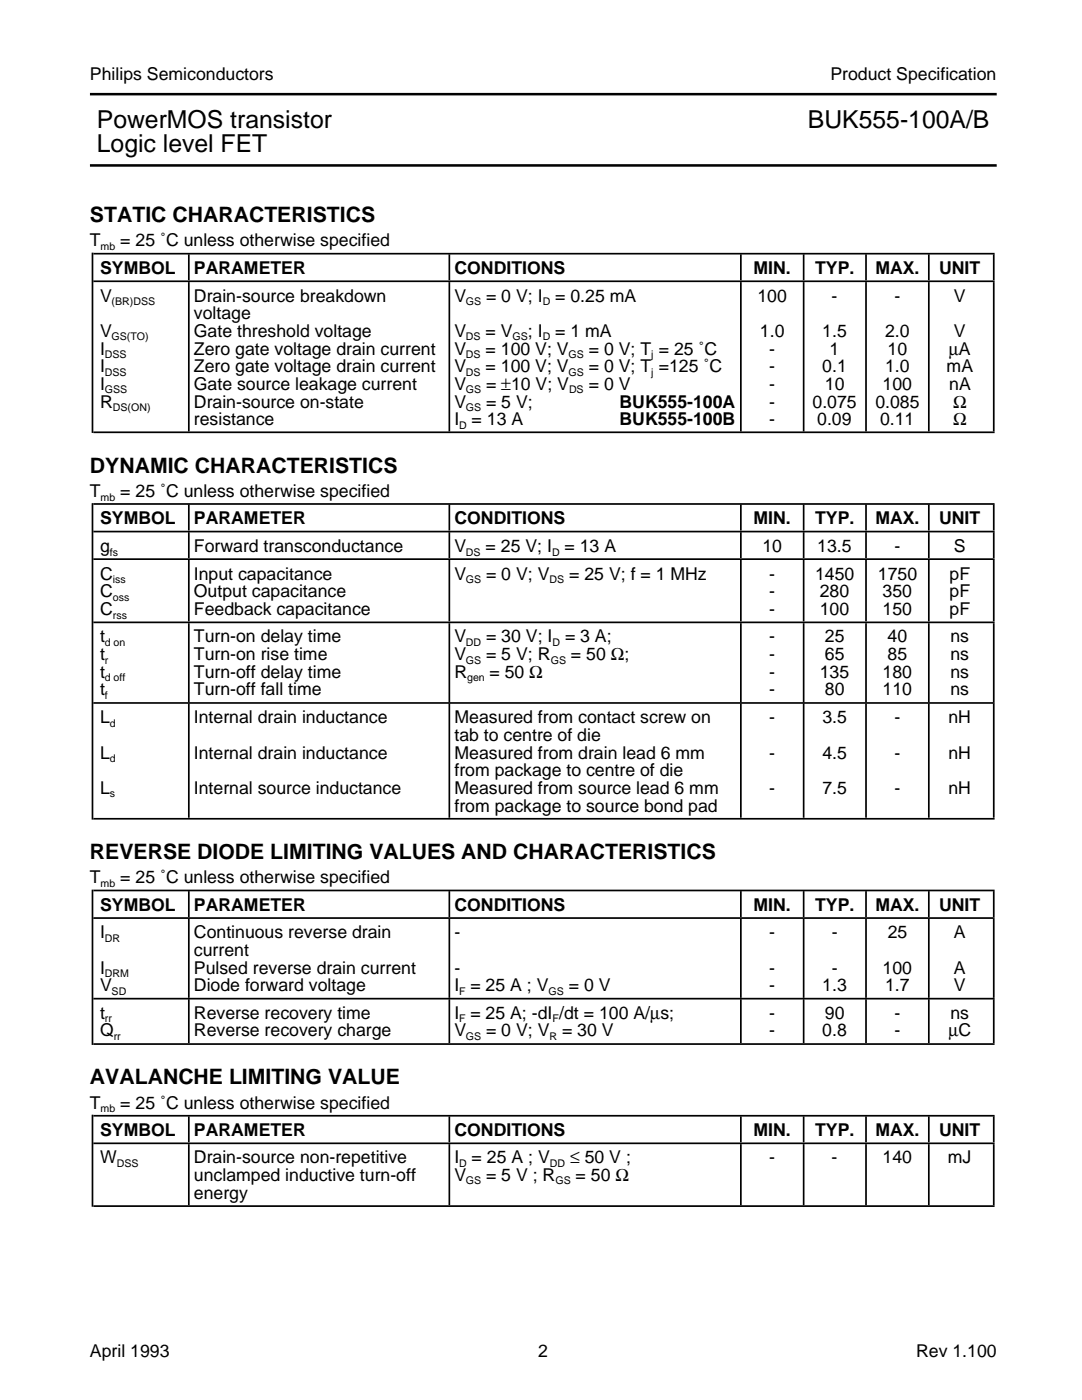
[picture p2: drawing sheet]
<svg xmlns="http://www.w3.org/2000/svg" width="216mm" height="279mm" viewBox="0 0 216 279" stroke-linecap="round" stroke-linejoin="round" font-family="sans-serif">
<defs><g id="words">
<g font-size="4.9">
<text x="19.3" y="25.5">PowerMOS transistor</text>
<text x="161.2" y="25.5">BUK555-100A/B</text>
<text x="19.3" y="30.4">Logic level FET</text>
</g>
<g font-size="4.2">
<text x="17.9" y="44.4">STATIC CHARACTERISTICS</text>
<text x="17.9" y="94.4">DYNAMIC CHARACTERISTICS</text>
<text x="17.9" y="171.4">REVERSE DIODE LIMITING VALUES AND CHARACTERISTICS</text>
<text x="17.9" y="216.4">AVALANCHE LIMITING VALUE</text>
</g>
<g font-size="3.5">
<text x="17.9" y="16">Philips Semiconductors</text>
<text x="165.7" y="16">Product Specification</text>
<text x="17.9" y="49.2">T</text>
<text x="24" y="49.2">= 25 ˚C unless otherwise specified</text>
<text x="20" y="54.7">SYMBOL</text>
<text x="38.7" y="54.7">PARAMETER</text>
<text x="90.7" y="54.7">CONDITIONS</text>
<text x="150.4" y="54.7">MIN.</text>
<text x="162.6" y="54.7">TYP.</text>
<text x="174.7" y="54.7">MAX.</text>
<text x="187.4" y="54.7">UNIT</text>
<text x="20" y="60.2">V</text>
<text x="38.7" y="63.7">voltage</text>
<text x="38.7" y="60.2">Drain-source breakdown</text>
<text x="90.7" y="60.2">V</text>
<text x="97" y="60.2">= 0 V; I</text>
<text x="110.8" y="60.2">= 0.25 mA</text>
<text x="151.1" y="60.2">100</text>
<text x="165.9" y="60.2">-</text>
<text x="178.5" y="60.2">-</text>
<text x="190.3" y="60.2">V</text>
<text x="20" y="67.2">V</text>
<text x="20" y="70.8">I</text>
<text x="38.7" y="67.2">Gate threshold voltage</text>
<text x="38.7" y="70.8">Zero gate voltage drain current</text>
<text x="90.7" y="67.2">V</text>
<text x="90.7" y="70.8">V</text>
<text x="96.9" y="67.2">= V</text>
<text x="96.9" y="70.8">= 100 V; V</text>
<text x="105.3" y="67.2">; I</text>
<text x="110.8" y="67.2">= 1 mA</text>
<text x="117.5" y="70.8">= 0 V; T = 25 ˚C</text>
<text x="151.6" y="67.2">1.0</text>
<text x="153.5" y="70.8">-</text>
<text x="164.1" y="67.2">1.5</text>
<text x="165.5" y="70.8">1</text>
<text x="176.6" y="67.2">2.0</text>
<text x="177.1" y="70.8">10</text>
<text x="189.3" y="70.8">µA</text>
<text x="190.3" y="67.2">V</text>
<text x="20" y="74.3">I</text>
<text x="20" y="77.8">I</text>
<text x="38.7" y="74.3">Zero gate voltage drain current</text>
<text x="38.7" y="77.8">Gate source leakage current</text>
<text x="90.7" y="74.3">V</text>
<text x="90.7" y="77.8">V</text>
<text x="96.9" y="74.3">= 100 V; V</text>
<text x="97" y="77.8">= ±10 V; V</text>
<text x="117.5" y="74.3">= 0 V; T =125 ˚C</text>
<text x="117.5" y="77.8">= 0 V</text>
<text x="153.5" y="74.3">-</text>
<text x="153.5" y="77.8">-</text>
<text x="164.1" y="74.3">0.1</text>
<text x="164.6" y="77.8">10</text>
<text x="176.1" y="77.8">100</text>
<text x="176.6" y="74.3">1.0</text>
<text x="188.9" y="74.3">mA</text>
<text x="189.4" y="77.8">nA</text>
<text x="20" y="81.4">R</text>
<text x="38.7" y="81.4">Drain-source on-state</text>
<text x="90.7" y="81.4">V</text>
<text x="97" y="81.4">= 5 V;</text>
<text x="123.6" y="81.4">BUK555-100A</text>
<text x="153.5" y="81.4">-</text>
<text x="162.1" y="81.4">0.075</text>
<text x="174.7" y="81.4">0.085</text>
<text x="190.2" y="81.4">Ω</text>
<text x="38.7" y="84.8">resistance</text>
<text x="90.7" y="84.8">I = 13 A</text>
<text x="123.6" y="84.8">BUK555-100B</text>
<text x="153.5" y="84.8">-</text>
<text x="163.1" y="84.8">0.09</text>
<text x="175.6" y="84.8">0.11</text>
<text x="190.2" y="84.8">Ω</text>
<text x="17.9" y="99.1">T</text>
<text x="24" y="99.1">= 25 ˚C unless otherwise specified</text>
<text x="20" y="104.6">SYMBOL</text>
<text x="38.7" y="104.6">PARAMETER</text>
<text x="90.7" y="104.6">CONDITIONS</text>
<text x="150.4" y="104.6">MIN.</text>
<text x="162.6" y="104.6">TYP.</text>
<text x="174.7" y="104.6">MAX.</text>
<text x="187.4" y="104.6">UNIT</text>
<text x="20" y="110.2">g</text>
<text x="38.7" y="110.2">Forward transconductance</text>
<text x="90.7" y="110.2">V</text>
<text x="96.9" y="110.2">= 25 V; I</text>
<text x="112.7" y="110.2">= 13 A</text>
<text x="152.1" y="110.2">10</text>
<text x="163.1" y="110.2">13.5</text>
<text x="178.5" y="110.2">-</text>
<text x="190.3" y="110.2">S</text>
<text x="20" y="115.7">C</text>
<text x="20" y="119.2">C</text>
<text x="38.7" y="115.7">Input capacitance</text>
<text x="38.7" y="119.2">Output capacitance</text>
<text x="90.7" y="115.7">V</text>
<text x="97" y="115.7">= 0 V; V</text>
<text x="113.6" y="115.7">= 25 V; f = 1 MHz</text>
<text x="153.5" y="115.7">-</text>
<text x="153.5" y="119.2">-</text>
<text x="162.6" y="115.7">1450</text>
<text x="163.6" y="119.2">280</text>
<text x="175.2" y="115.7">1750</text>
<text x="176.1" y="119.2">350</text>
<text x="189.5" y="119.2">pF</text>
<text x="189.5" y="115.7">pF</text>
<text x="20" y="122.8">C</text>
<text x="38.7" y="122.8">Feedback capacitance</text>
<text x="153.5" y="122.8">-</text>
<text x="163.6" y="122.8">100</text>
<text x="176.1" y="122.8">150</text>
<text x="189.5" y="122.8">pF</text>
<text x="20" y="131.7">t</text>
<text x="20" y="128.2">t</text>
<text x="38.7" y="128.2">Turn-on delay time</text>
<text x="38.7" y="131.7">Turn-on rise time</text>
<text x="90.7" y="128.2">V</text>
<text x="90.7" y="131.7">V</text>
<text x="97" y="128.2">= 30 V; I</text>
<text x="97" y="131.7">= 5 V; R</text>
<text x="112.7" y="128.2">= 3 A;</text>
<text x="113.9" y="131.7">= 50 Ω;</text>
<text x="153.5" y="128.2">-</text>
<text x="153.5" y="131.7">-</text>
<text x="164.6" y="128.2">25</text>
<text x="164.6" y="131.7">65</text>
<text x="177.1" y="128.2">40</text>
<text x="177.1" y="131.7">85</text>
<text x="189.7" y="128.2">ns</text>
<text x="189.7" y="131.7">ns</text>
<text x="20" y="135.3">t</text>
<text x="38.7" y="135.3">Turn-off delay time</text>
<text x="90.7" y="135.3">R</text>
<text x="97.7" y="135.3">= 50 Ω</text>
<text x="153.5" y="135.3">-</text>
<text x="163.6" y="135.3">135</text>
<text x="176.1" y="135.3">180</text>
<text x="189.7" y="135.3">ns</text>
<text x="20" y="138.8">t</text>
<text x="38.7" y="138.8">Turn-off fall time</text>
<text x="153.5" y="138.8">-</text>
<text x="164.6" y="138.8">80</text>
<text x="176.1" y="138.8">110</text>
<text x="189.7" y="138.8">ns</text>
<text x="20" y="144.3">L</text>
<text x="38.7" y="144.3">Internal drain inductance</text>
<text x="90.7" y="147.8">tab to centre of die</text>
<text x="90.7" y="144.3">Measured from contact screw on</text>
<text x="153.5" y="144.3">-</text>
<text x="164.1" y="144.3">3.5</text>
<text x="178.5" y="144.3">-</text>
<text x="189.2" y="144.3">nH</text>
<text x="20" y="151.4">L</text>
<text x="38.7" y="151.4">Internal drain inductance</text>
<text x="90.7" y="154.9">from package to centre of die</text>
<text x="90.7" y="151.4">Measured from drain lead 6 mm</text>
<text x="153.5" y="151.4">-</text>
<text x="164.1" y="151.4">4.5</text>
<text x="178.5" y="151.4">-</text>
<text x="189.2" y="151.4">nH</text>
<text x="20" y="158.4">L</text>
<text x="38.7" y="158.4">Internal source inductance</text>
<text x="90.7" y="162">from package to source bond pad</text>
<text x="90.7" y="158.4">Measured from source lead 6 mm</text>
<text x="153.5" y="158.4">-</text>
<text x="164.1" y="158.4">7.5</text>
<text x="178.5" y="158.4">-</text>
<text x="189.2" y="158.4">nH</text>
<text x="17.9" y="176.3">T</text>
<text x="24" y="176.3">= 25 ˚C unless otherwise specified</text>
<text x="20" y="181.8">SYMBOL</text>
<text x="38.7" y="181.8">PARAMETER</text>
<text x="90.7" y="181.8">CONDITIONS</text>
<text x="150.4" y="181.8">MIN.</text>
<text x="162.6" y="181.8">TYP.</text>
<text x="174.7" y="181.8">MAX.</text>
<text x="187.4" y="181.8">UNIT</text>
<text x="20" y="187.3">I</text>
<text x="38.7" y="187.3">Continuous reverse drain</text>
<text x="38.7" y="190.8">current</text>
<text x="90.7" y="187.3">-</text>
<text x="153.5" y="187.3">-</text>
<text x="166" y="187.3">-</text>
<text x="177.1" y="187.3">25</text>
<text x="190.3" y="187.3">A</text>
<text x="20" y="194.3">I</text>
<text x="20" y="197.9">V</text>
<text x="38.7" y="194.3">Pulsed reverse drain current</text>
<text x="38.7" y="197.9">Diode forward voltage</text>
<text x="90.7" y="194.3">-</text>
<text x="90.7" y="197.9">I = 25 A ; V</text>
<text x="113.5" y="197.9">= 0 V</text>
<text x="153.5" y="197.9">-</text>
<text x="153.5" y="194.3">-</text>
<text x="164.1" y="197.9">1.3</text>
<text x="166" y="194.3">-</text>
<text x="176.1" y="194.3">100</text>
<text x="176.6" y="197.9">1.7</text>
<text x="190.3" y="197.9">V</text>
<text x="190.3" y="194.3">A</text>
<text x="20" y="203.4">t</text>
<text x="38.7" y="203.4">Reverse recovery time</text>
<text x="90.7" y="203.4">I = 25 A; -dI /dt = 100 A/µs;</text>
<text x="153.5" y="203.4">-</text>
<text x="164.6" y="203.4">90</text>
<text x="178.5" y="203.4">-</text>
<text x="189.7" y="203.4">ns</text>
<text x="20" y="206.8">Q</text>
<text x="38.7" y="206.8">Reverse recovery charge</text>
<text x="90.7" y="206.8">V</text>
<text x="97" y="206.8">= 0 V; V</text>
<text x="112.1" y="206.8">= 30 V</text>
<text x="153.5" y="206.8">-</text>
<text x="164.1" y="206.8">0.8</text>
<text x="178.5" y="206.8">-</text>
<text x="189.2" y="206.8">µC</text>
<text x="17.9" y="221.2">T</text>
<text x="24" y="221.2">= 25 ˚C unless otherwise specified</text>
<text x="20" y="226.7">SYMBOL</text>
<text x="38.7" y="226.7">PARAMETER</text>
<text x="90.7" y="226.7">CONDITIONS</text>
<text x="150.4" y="226.7">MIN.</text>
<text x="162.6" y="226.7">TYP.</text>
<text x="174.7" y="226.7">MAX.</text>
<text x="187.4" y="226.7">UNIT</text>
<text x="20" y="232.2">W</text>
<text x="38.7" y="232.2">Drain-source non-repetitive</text>
<text x="90.7" y="232.2">I = 25 A ; V</text>
<text x="113.8" y="232.2">≤ 50 V ;</text>
<text x="153.5" y="232.2">-</text>
<text x="165.9" y="232.2">-</text>
<text x="176.1" y="232.2">140</text>
<text x="189.1" y="232.2">mJ</text>
<text x="38.7" y="235.7">unclamped inductive turn-off</text>
<text x="38.7" y="239.3">energy</text>
<text x="90.7" y="235.7">V</text>
<text x="97" y="235.7">= 5 V ; R</text>
<text x="114.9" y="235.7">= 50 Ω</text>
<text x="17.9" y="270.8">April 1993</text>
<text x="107.4" y="270.8">2</text>
<text x="182.8" y="270.8">Rev 1.100</text>
</g>
<g font-size="2.1">
<text x="20.1" y="49.9">mb</text>
<text x="22.3" y="60.9">(BR)DSS</text>
<text x="93" y="60.9">GS</text>
<text x="108.3" y="60.9">D</text>
<text x="20.9" y="71.5">DSS</text>
<text x="22.3" y="67.9">GS(TO)</text>
<text x="93" y="67.9">DS</text>
<text x="93" y="71.5">DS</text>
<text x="102.3" y="67.9">GS</text>
<text x="108.3" y="67.9">D</text>
<text x="113.5" y="71.5">GS</text>
<text x="130" y="71.5">j</text>
<text x="20.9" y="75">DSS</text>
<text x="93" y="75">DS</text>
<text x="113.5" y="75">GS</text>
<text x="130" y="75">j</text>
<text x="20.9" y="78.5">GSS</text>
<text x="22.5" y="82">DS(ON)</text>
<text x="93" y="78.5">GS</text>
<text x="93" y="82">GS</text>
<text x="113.5" y="78.5">DS</text>
<text x="91.6" y="85.6">D</text>
<text x="20.1" y="99.9">mb</text>
<text x="21.9" y="110.9">fs</text>
<text x="93" y="110.9">DS</text>
<text x="110.2" y="110.9">D</text>
<text x="22.5" y="116.4">iss</text>
<text x="22.5" y="119.9">oss</text>
<text x="93" y="116.4">GS</text>
<text x="109.6" y="116.4">DS</text>
<text x="22.5" y="123.4">rss</text>
<text x="20.9" y="128.9">d on</text>
<text x="93" y="128.9">DD</text>
<text x="110.2" y="128.9">D</text>
<text x="20.9" y="132.4">r</text>
<text x="20.9" y="136">d off</text>
<text x="93" y="132.4">GS</text>
<text x="93.2" y="136">gen</text>
<text x="109.9" y="132.4">GS</text>
<text x="20.9" y="139.5">f</text>
<text x="21.9" y="145">d</text>
<text x="21.9" y="152.1">d</text>
<text x="21.9" y="159.1">s</text>
<text x="20.1" y="177">mb</text>
<text x="20.9" y="188">DR</text>
<text x="20.9" y="195">DRM</text>
<text x="22.3" y="198.5">SD</text>
<text x="91.6" y="198.5">F</text>
<text x="109.5" y="198.5">GS</text>
<text x="20.9" y="204">rr</text>
<text x="22.7" y="207.6">rr</text>
<text x="91.6" y="204">F</text>
<text x="93" y="207.6">GS</text>
<text x="109.6" y="207.6">R</text>
<text x="110.2" y="204">F</text>
<text x="20.1" y="221.9">mb</text>
<text x="23.3" y="232.9">DSS</text>
<text x="91.6" y="232.9">D</text>
<text x="109.7" y="232.9">DD</text>
<text x="93" y="236.4">GS</text>
<text x="110.8" y="236.4">GS</text>
</g>
</g></defs>
<g fill="none" stroke="#000" stroke-width=".34">
<path d="M18.6 56.1h179.9M18.6 50.6h179.9M18.6 86.3h179.9M18.6 111.6h179.9M18.6 106.1h179.9M18.6 100.6h179.9M18.6 124.2h179.9M18.6 140.3h179.9M18.6 177.7h179.9M18.6 163.4h179.9M18.6 199.3h179.9M18.6 183.2h179.9"/>
<path d="M18.6 208.4h179.9M18.6 228.2h179.9M18.6 222.7h179.9M18.6 240.7h179.9"/>
</g>
<path d="M37.5 234.4h.3M89.5 234.4h.3M147.7 234.4h.3M160.2 234.4h.3M172.6 234.4h.4M185.2 234.4h.3M198.1 234.4h.4" fill="none" stroke="#000" stroke-width="12.2" stroke-linecap="butt"/>
<g fill="none" stroke="#000" stroke-width="5.2" stroke-linecap="butt">
<path d="M37.5 53.3h.3M89.5 53.3h.3M147.7 53.3h.3M160.2 53.3h.3M172.6 53.3h.4M185.2 53.3h.3M198.1 53.3h.4M37.5 108.8h.3M37.5 103.3h.3M89.5 108.8h.3M89.5 103.3h.3M147.7 108.8h.3"/>
<path d="M147.7 103.3h.3M160.2 108.8h.3M160.2 103.3h.3M172.6 108.8h.4M172.6 103.3h.4M185.2 108.8h.3M185.2 103.3h.3M198.1 108.8h.4M198.1 103.3h.4M37.5 180.4h.3M89.5 180.4h.3M147.7 180.4h.3"/>
<path d="M160.2 180.4h.3M172.6 180.4h.4M185.2 180.4h.3M198.1 180.4h.4M37.5 225.4h.3M89.5 225.4h.3M147.7 225.4h.3M160.2 225.4h.3M172.6 225.4h.4M185.2 225.4h.3M198.1 225.4h.4"/>
</g>
<path d="M18.3 231.6h.3" fill="none" stroke="#000" stroke-width="18.4" stroke-linecap="butt"/>
<path d="M37.5 203.8h.3M89.5 203.8h.3M147.7 203.8h.3M160.2 203.8h.3M172.6 203.8h.4M185.2 203.8h.3M198.1 203.8h.4" fill="none" stroke="#000" stroke-width="8.7" stroke-linecap="butt"/>
<g fill="none" stroke="#000" stroke-width="15.7" stroke-linecap="butt">
<path d="M37.5 132.2h.3M89.5 132.2h.3M147.7 132.2h.3M160.2 132.2h.3M172.6 132.2h.4M185.2 132.2h.3M198.1 132.2h.4M37.5 191.3h.3M89.5 191.3h.3M147.7 191.3h.3M160.2 191.3h.3M172.6 191.3h.4"/>
<path d="M185.2 191.3h.3M198.1 191.3h.4"/>
</g>
<path d="M18.3 193h.3" fill="none" stroke="#000" stroke-width="31" stroke-linecap="butt"/>
<path d="M37.5 151.8h.3M89.5 151.8h.3M147.7 151.8h.3M160.2 151.8h.3M172.6 151.8h.4M185.2 151.8h.3M198.1 151.8h.4" fill="none" stroke="#000" stroke-width="22.8" stroke-linecap="butt"/>
<path d="M37.5 117.9h.3M89.5 117.9h.3M147.7 117.9h.3M160.2 117.9h.3M172.6 117.9h.4M185.2 117.9h.3M198.1 117.9h.4" fill="none" stroke="#000" stroke-width="12.3" stroke-linecap="butt"/>
<path d="M18.3 132h.3" fill="none" stroke="#000" stroke-width="63.2" stroke-linecap="butt"/>
<path d="M37.5 71.2h.3M89.5 71.2h.3M147.7 71.2h.3M160.2 71.2h.3M172.6 71.2h.4M185.2 71.2h.3M198.1 71.2h.4" fill="none" stroke="#000" stroke-width="29.8" stroke-linecap="butt"/>
<path d="M18.3 68.4h.3" fill="none" stroke="#000" stroke-width="36" stroke-linecap="butt"/>
<path d="M17.9 18.8h181M17.9 33h181" fill="none" stroke="#000" stroke-width=".51"/>
<use href="#words"/>
</svg>
